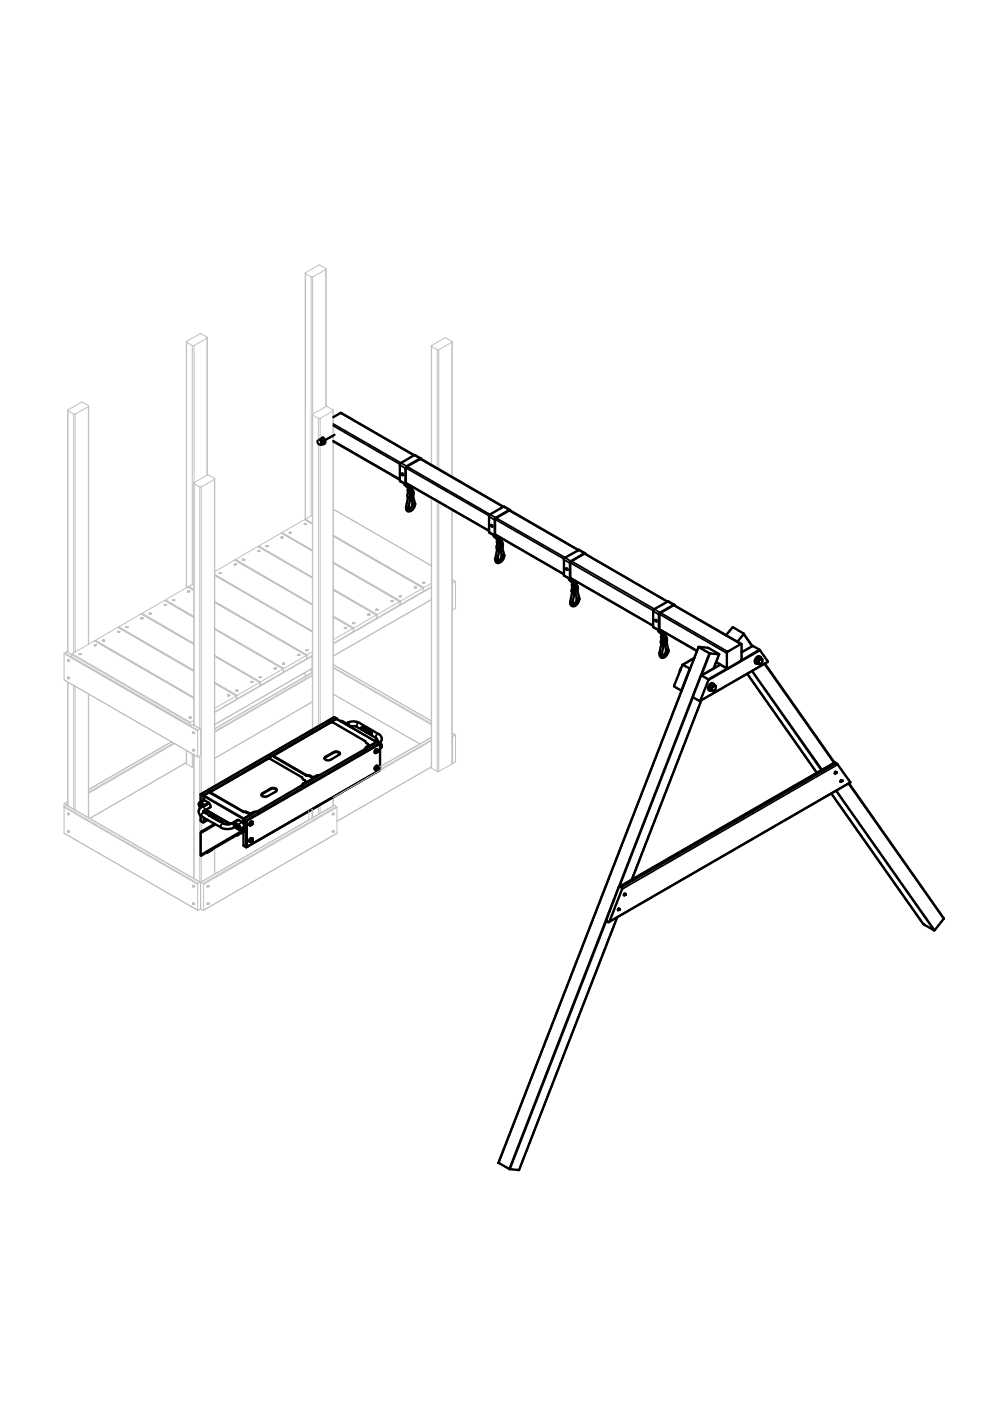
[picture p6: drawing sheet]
<svg xmlns="http://www.w3.org/2000/svg" width="210mm" height="297mm" viewBox="0 0 210 297" stroke-linecap="round" stroke-linejoin="round" font-family="sans-serif">
<!-- layer: Visible (ISO) -->
<g fill="none" stroke="#c0c0c0" stroke-width=".21">
<path d="M64.7 57.8l2.9-1.6h.2l1.4 .8-3 1.8-1.5-.8zM64.7 57.9v52.3l.1-.2 1.4-.8M69.2 57v29.2M39.5 72.4v52.2M39.6 72.4l2.8-1.7h.3l1.2 .8v.2l-2.9 1.6-1.4-.7zM43.9 71.6v29.1M91.4 73.3l2.9-1.7h.3l1.3 .8-3 1.8-1.5-.7zM91.4 73.3v25.3M95.9 72.4v28.7M14.4 86.9l2.8-1.6h.3l1.3 .7-.1 .2-2.8 1.6h-.3l-1.2-.7zM14.4 87v51.3M18.8 86.1v50.5"/>
<path d="M66.2 87.9l3-1.7 1.5 .7-.1 .2-2.9 1.7zM66.2 87.9v66.8M70.7 87v4.7M70.7 92.3v59.8M41.1 102.3l2.8-1.6h.3l1.3 .8v.1l-2.8 1.6h-.3l-1.3-.7zM41.1 102.4v51.3M45.5 101.5v65.2M49.7 119.7v-.1h.3v.1M49.7 119.7h.1M49.7 119.6h.1M49.8 119.6v.1M49.8 119.7h.1"/>
<path d="M49.8 118.8l4.9-2.9 11.5 6.6M49.9 119.6l-.1 .1M49.9 119.7h.1M49.9 119.6h.1M49.9 119.6v.1M50 119.7h.1M51.4 118.7h.1M51.4 118.7l.1-.2h.2l.1 .2M51.5 118.7h.1M51.6 118.7h.1M51.6 118.7h-.1M51.6 118.6v.1"/>
<path d="M51.6 118.6h.1M51.7 118.7h.1M51.7 118.6h.1M51.7 118.6l-.1 .1M51.8 118.7h.1M54.7 116.9l-.1-.2h.3v.2M54.7 116.8h.1M54.7 116.8v.1M54.8 116.8h.1M54.8 115.9l.1-.2 4.8-2.7 6.5 3.8M54.9 116.9h.1M54.9 116.8h.1"/>
<path d="M56.4 115.9h.1M56.4 115.9l.1-.2h.2l-.1 .2M56.5 115.9h.1M56.5 115.8h.1M56.5 115.7v.1M56.5 115.8v.1M56.6 115.8h-.1M56.6 115.8v.1M56.6 115.8h.1M56.6 115.9h.1M56.6 115.7h.1M56.6 115.7v.1"/>
<path d="M59.6 114v-.2h.3v.2M59.6 114h.1M59.6 113.9h.1M59.7 113.9h.1M59.7 114h-.1M59.7 114h.1M59.7 113.9v.1M59.8 114h.1M59.8 113.9v.1M59.8 113.9h.1M59.9 114h.1M61.3 113h.1"/>
<path d="M61.3 113l.1-.2h.2v.2M61.4 113h.1M61.4 112.9v.1M61.5 113h-.1M61.5 112.9h.1M61.5 113h.1M61.6 113h.1M61.6 112.9h.1M61.6 112.9l-.1 .1M64.5 111.2h.1M64.5 111.2v-.2h.3v.2M64.6 111.1h.1"/>
<path d="M64.6 111v.1M64.6 111.1h.2M64.7 111.1h.1M64.7 111v.1M64.7 111h.1M64.8 111.1h-.1M64.8 111.2h.1M64.8 111.1h.1M64.8 111h.1M66.2 111.1l-1.6-.9-4.8 2.7v.2M70.7 107.9l20.7 12M70.7 113.7l19.1 10.9"/>
<path d="M70.7 119.4l14.1 8.1M91.4 105.5v57.4l1.4 .7 3.1-1.7v-53.8M14.4 139.9l.1 .1M14.4 139.9h.1M14.4 140h.1M14.5 139.9a.16 .16 0 0 0-.2 .1 .16 .16 0 0 0 .2 .2l.1-.1M15.2 138.8l4.9-2.9 21 12.1M15.2 138.8v.6l25.1 14.4M15.2 138.8l-1-.6-.6 .3 .1 5.7 28.2 16.3M16.8 138.7h.1M16.8 138.7v-.2l.3 .1v.1M16.8 138.6l.1 .1"/>
<path d="M16.9 138.7h.1M16.9 138.6h.1M17 138.7h.1M17 138.6h.1M17 138.6v.1M17.1 138.7h.1M20 136.9h.1M20 136.9v-.2h.3v.2M20.1 136.9h.1M20.1 136.8h.1M20.1 136.8v.1M20.1 135.9l5-2.9 16 9.3"/>
<path d="M20.2 136.8h-.1M20.2 136.9h.1M20.2 136.8h.1M20.3 136.8h.1M21.7 135.9h.1M21.7 135.9l.1-.2h.3l-.1 .2M21.8 135.9h.1M21.8 135.7v.1M21.8 135.8h.1M21.8 135.8h.2M21.8 135.8v.1M21.9 135.8h.1"/>
<path d="M21.9 135.8l.1 .1M22 135.8h-.1M22 135.9h.1M22 135.8h.1M22 135.7h.1M22 135.7l-.1 .1M25 134h.1M25 134v-.2h.2v.2M25 133.9h.1M25.1 134h-.1M25.1 133.9h.1M25.1 133.1l4.9-2.9 11.1 6.4"/>
<path d="M25.1 134h.1M25.2 134h.1M25.2 133.9h-.1M25.2 133.9h.1M26.7 133h.1M26.7 133a.16 .16 0 0 1 .1-.2 .16 .16 0 0 1 .2 .2M26.7 132.9l.1 .1M26.8 133h.1M26.8 132.9h.1M26.8 133h-.1M26.9 133h.1M26.9 132.9h.1"/>
<path d="M26.9 132.9v.1M27 133h.1M29.9 131.2h.1M29.9 131.2v-.2h.3v.2M29.9 131l.1 .1M30 131.2h.1M30 131.1h.1M30 131.1v.1M30 130.2l4.9-2.9 6.2 3.6M30 131.1h.2M30.1 131.1h-.1M30.1 131.1h.1"/>
<path d="M30.1 131.2h.1M30.1 131h.1M30.2 131.2h.1M30.2 131.1h.1M30.2 131h.1M31.6 130.2h.1M31.6 130.2a.16 .16 0 0 1 .2-.2 .16 .16 0 0 1 .1 .2M31.7 130.2h.1M31.7 130.1h.1M31.7 130v.1M31.7 130l.1 .1M31.7 130.1v.1"/>
<path d="M31.8 130.1h.1M31.8 130.1l.1 .1M31.8 130v.1M31.9 130.2h.1M31.9 130.1h.1M31.9 130h.1M31.9 130l-.1 .1M34.9 128.3h.1M34.9 128.3v-.2h.2v.2M34.9 128.2v.1M35 128.3h-.1M35 128.3h.1"/>
<path d="M35 128.2h.1M35.1 128.3h.1M35.1 128.2h.1M35.1 128.2v.1M36.6 127.3h.1M36.6 127.3a.16 .16 0 0 1 .1-.2 .16 .16 0 0 1 .2 .2M36.6 127.2h.1M36.7 127.2h.1M36.7 127.2v.1M36.7 127.2l-.1 .1M36.8 127.2h-.1M36.8 127.2v.1"/>
<path d="M36.8 127.2h.1M36.8 127.3h.1M36.9 127.3h.1M39.8 125.5v-.2h.3v.2M39.8 125.4h.1M39.8 125.3l.1 .1M39.8 125.4l.1 .1M39.9 125.5h.1M39.9 125.4h.1M39.9 125.3v.1M39.9 125.4v.1M40 125.3l-.1 .1"/>
<path d="M40 125.4h.1M40 125.5h.1M40 125.3h.1M40 125.3v.1M40.1 125.5h.1M41.1 123.7l-1.2 .8M41.1 125.1l-1.3-.7-4.8 3M45.5 121.2l4.3-2.5 16.4 9.6M45.5 122l20.7 12M45.5 127.7l19.5 11.3M45.5 133.4l14.6 8.4M45.5 139.1l9.6 5.6"/>
<path d="M46.5 121.6h.1M46.5 121.6v-.2h.2l.1 .2M46.6 121.5h.1M46.5 121.5h.1M46.6 121.5l-.1 .1M46.7 121.5h-.1M46.7 121.5v.1M46.7 121.5h.1M46.7 121.6h.1M46.8 121.6h.1M63.1 138.9h.1M63.1 138.9l.1-.2h.2v.2"/>
<path d="M63.2 138.9h.1M63.2 138.8v.1M63.2 138.8h.1M63.3 138.9h.1M63.3 138.8h.1M63.4 138.9h.1M63.4 138.8h.1M63.4 138.8l-.1 .1M64.9 138v-.3l.3 .1v.2M64.9 137.9h.1M64.9 137.8h.1M65 137.9h.1"/>
<path d="M65 137.8h.1M65 137.8v.1M65 139.1v-.2l-4.9 2.8v.2M65 139.5v.2l-4.8 2.7h-.1M65 137.8l.1 .1M65 139.1v.4M65 139.6h.1M65.1 137.8h-.1M65.1 137.9h.1M65.1 137.8h.1M65.1 137.8v.1M66.1 139.1v2.7l.1-.1-20.7 12"/>
<path d="M66.2 138.2l-1.1 .7-.1 .2M66.2 138.9l-1 .7-.2-.1M70.7 125.1l9.2 5.3M70.7 130.8l4.2 2.4M73 133.2h.1M73 133.2l.1-.2 .3 .1-.1 .1M73.1 133.2h.1M73.1 133.1h.1M73.1 133.1l.1 .1M73.2 133.1h.1M73.2 133.1l-.1 .1M73.2 133.2h.1"/>
<path d="M73.2 133.1v.1M73.3 133.2h.1M73.3 133.1h.1M73.3 133.1h-.1M74.8 132.3a.18 .18 0 0 1 .1-.3 .18 .18 0 0 1 .2 .2v.1M74.8 132.2h.1M74.8 132.1h.1M74.9 132.1v.1M74.9 132.1h.1M74.9 132.2h.1M74.9 133.3v-.1l-4.2 2.4M74.9 133.8v.2l-4.2 2.4"/>
<path d="M74.9 132.1l.1 .1M74.9 133.3v.5M74.9 133.8h.1M75 132.1h-.1M75 132.2h.1M75 132.1h.1M75 132.1v.1M78 130.4h.1M78 130.4v-.2h.2v.2M78 130.3h.1M78 130.2v.1M78.1 130.3h.1"/>
<path d="M78.1 130.2v.1M78.1 130.3l-.1 .1M78.2 130.3h-.1M78.2 130.4h.1M78.2 130.3h.1M78.2 130.3v.1M78.2 130.2v.1M78.2 130.2h.1M79.8 129.4a.18 .18 0 0 1 .1-.3 .18 .18 0 0 1 .2 .2l-.1 .1M79.8 129.3h.1M79.8 129.2v.1M79.8 129.2h.1"/>
<path d="M79.9 129.3h-.1M79.9 130.5l-.1-.1-4.8 2.7-.1 .2M79.9 130.9l-.1 .2-4.7 2.7h-.2M79.9 129.3h.1M79.9 130.5v.4M79.9 131h.1M79.9 129.2h.1M79.9 129.2v.1M82.9 127.5h.1M82.9 127.5v-.2h.3v.2M83 127.5h.1M83 127.4h.1"/>
<path d="M83 127.4l.1 .1M83.1 127.4h.1M83.1 127.4l-.1 .1M83.1 127.5h.1M83.1 127.4l.1 .1M83.1 127.4v.1M83.2 127.5h.1M83.2 127.4h.1M83.2 127.4h-.1M84.7 126.5a.18 .18 0 0 1 .1-.2 .18 .18 0 0 1 .2 .2M84.7 126.5h.1M84.7 126.4h.1"/>
<path d="M84.8 126.4h.1M84.8 126.4v.1M84.8 127.6v-.1l-4.9 2.8v.2M84.8 128.1v.2l-4.8 2.7-.1-.1M84.8 126.4l.1 .1M84.8 126.5h.1M84.8 127.6v.5M84.8 128.1h.1M84.9 126.4h-.1M84.9 126.4h.1M84.9 126.5h.1M87.9 124.6h.1"/>
<path d="M87.9 124.6v-.2h.2v.2M87.9 124.5v.1M88 124.5h.1M88 124.6h.1M88 124.6h-.1M88.1 124.6h-.1M88.1 124.6h.1M88.1 124.5h.1M88.1 124.5v.1M89.6 123.7a.18 .18 0 0 1 .2-.3 .18 .18 0 0 1 .1 .3M89.7 123.6h.1M89.7 123.5v.1"/>
<path d="M89.8 123.6h-.1M89.8 125.3h.1M89.8 124.8l-.1-.2-4.8 2.8-.1 .2M89.8 125.2l-.1 .2-4.7 2.7h-.2M89.8 123.6h.1M89.8 124.8v.4M89.8 123.5h.1M89.9 123.6h.1M89.9 123.5h.1M89.9 123.5l-.1 .1M91.4 123.7l-1.5 .9-.1 .2M91.4 124.4l-1.5 .9-.1-.1"/>
<path d="M91.4 127.2l-20.7 11.9M95.9 122.9l.7 .4M95.9 129.2l.1 .1M96.1 123.6l.5-.3v5.7l-.6 .3-.1-5.6zM14.4 143.7h.1M14.4 144.6v26.2M14.4 140.1h.1M14.4 143.6l.1 .1M14.4 143.6h.1M14.4 140v.1M14.4 143.8h.1M14.5 140.1h.1"/>
<path d="M14.5 140v.1M14.5 140h.1M14.5 143.6a.18 .18 0 0 0-.2 .2 .18 .18 0 0 0 .3 .1v-.1M14.5 143.7h.1M14.5 143.7v.1M14.5 143.8h.1M14.5 143.9h.1M14.5 143.8v.1M14.6 140.1h.1M14.6 143.8h.1M18.8 147.2v26.2M36.3 157.3l-17.5 10.1"/>
<path d="M39.5 159.1v2.8l1.5 .8M40.1 152.3v-.3a.18 .18 0 0 1 .3 0 .18 .18 0 0 1 0 .3M40.2 152.2h.1M40.2 152.1h.1M40.2 152.1v.1M40.2 152.1l.1 .1M40.3 152.2h.1M40.3 152.1v.1M40.3 152.1l-.1 .1M40.3 152.1h.1M40.3 152.1l.1 .1M40.4 152.2h.1"/>
<path d="M40.4 152.1h.1M40.4 152.1h-.1M40.9 155.3h.1M40.9 159l.1 .1M40.9 155.4h.1M40.9 159h.1M41 153.7l1.5 .8M41 155.5h.1M41 155.3h.1M41 155.2v.1M41 155.2h.1M41 159.2h.1"/>
<path d="M41 159h.1M41 159v.1M41 155.3l.1 .1M41 155.4h.1M41 155.4v.1M41 159.1v.1M41 159.9v2.8M41 159.1h.1M41 155.3v.1M41 155.2a.18 .18 0 0 0-.1 .2 .18 .18 0 0 0 .2 .1v-.1M41 158.9l-.2 .2a.16 .16 0 0 0 .2 .1 .16 .16 0 0 0 .1-.1M41.1 152.8l-.8 .4v.6l.8-.3"/>
<path d="M41.1 155.4h.1M41.1 159.1h.1M42 154.8l.5-.2v5.5l-.6 .4zM45.5 144.8l4.7 2.8M48.3 147.6a.18 .18 0 0 1 .1-.3 .18 .18 0 0 1 .2 .3M48.3 147.5h.1M48.3 147.4h.1M48.4 147.4v.1M48.4 147.4h.1M48.4 147.4l-.1 .1M48.5 147.4v.1M48.5 147.4h.1"/>
<path d="M48.5 147.5h.1M50 146.5v-.2l.4 .1-.1 .1M50.1 146.5h.1M50.1 146.4h.1M50.1 146.4v.1M50.2 147.6l-.1-.1-4.6 2.7M50.2 148.1l-.1 .2-4.6 2.6M50.2 146.4l.1 .1M50.2 146.5h.1M50.2 146.4v.1M50.2 147.6v.5M50.2 148.1h.1"/>
<path d="M50.2 146.4l-.1 .1M50.2 146.4h.1M50.3 146.5h.1M50.3 146.4h.1M50.3 146.4h-.1M53.2 144.7a.18 .18 0 0 1 .2-.3 .18 .18 0 0 1 .1 .3M53.3 144.6h.1M53.3 144.5v.1M53.3 144.5h.1M53.4 144.6h.1M53.4 144.5h.1M53.5 144.6h.1"/>
<path d="M53.5 144.5h.1M53.5 144.5l-.1 .1M55 143.6v-.2h.2v.2M55 143.6h.1M55 143.5l.1 .1M55 143.6v.1M55.1 143.6h.1M55.1 144.8v-.2l-4.9 3M55.1 145.2v.2l-4.8 2.7h-.1M55.1 144.8v.4M55.1 145.3h.1M55.1 143.5h.1"/>
<path d="M55.2 143.6h-.1M55.2 143.6h.1M55.2 143.5h.1M55.2 143.6v.1M55.2 143.5v.1M58.2 141.8h.1M58.2 141.8h-.1a.19 .19 0 0 1 .2-.2 .19 .19 0 0 1 .2 .2M58.3 141.7h.1M58.2 141.7h.1M58.3 141.7l-.1 .1M58.4 141.7v.1M58.4 141.7h.1"/>
<path d="M58.4 141.8h.1M58.5 141.8h.1M59.9 140.8v-.2h.4l-.1 .2M59.9 140.8h.1M59.9 140.6l.1 .1M60 140.8h.1M60 140.7h.1M60 140.7v.1M60.1 140.7h-.1M60.1 140.7h.1M60.1 140.6v.1M60.1 141.9l-.1-.1-4.9 3"/>
<path d="M60.1 142.4l-.1 .1-4.8 2.8-.1-.1M60.1 140.7v.1M60.1 140.8h.1M60.1 141.9v.5M60.1 142.4h.1M60.1 140.7l-.1 .1M60.1 140.6h.1M60.1 140.6v.2M64.7 142.6v.8M66.2 148.8l-20.7 12M66.2 142.5l-20.7 12M70.7 140.9l20.7 11.9"/>
<path d="M70.7 147.2l18.3 10.5M91.4 156.3l-10.8 6.2M95.9 155.4l.7 .4M96 156.1l.6-.3v5.7l-.5 .3-.2-.1zM14.2 170.7l-.5 .3-.1 .2M14.2 170.7l-.6-.3v6.3l28.3 16.3M14.2 170.7l28.3 16.4M14.4 172.5v.1M14.4 176.2v.1M14.4 170l-.7 .4M14.4 172.6h.1M14.4 176.3h.1"/>
<path d="M14.4 172.5h.1M14.4 176.2h.1M14.4 176.3v.1M14.5 172.4a.19 .19 0 0 0-.2 .2 .19 .19 0 0 0 .3 .1v-.1M14.5 172.6h.1M14.5 172.7h.1M14.5 172.5h.1M14.5 176.1l-.2 .1a.17 .17 0 0 0 .1 .2 .17 .17 0 0 0 .2-.1M14.5 176.3h.1M14.5 176.4h.1M14.5 172.6v.1M14.5 176.2v.1"/>
<path d="M14.5 176.3v.1M14.5 176.2l-.1 .1M14.6 172.6h.1M39.5 161.7l-20.5 11.8M41 162.7l.1 .1M41.1 160v26.2M45.5 173v.6M45.5 179.8v5.5M65.5 171.9v1.9M66.1 171.6l.1 1.9M66.2 171.6v1.8M70.4 172.6h.1"/>
<path d="M70.5 176.3h.1M70.5 172.6h.1M70.5 176.1l.2 .1a.17 .17 0 0 1 0 .2 .17 .17 0 0 1-.3-.1M70.5 172.4h.2v.2a.16 .16 0 0 1-.1 .2 .16 .16 0 0 1-.2-.2M70.6 176.3h.1M70.6 172.6h.1M70.6 176.3v.1M70.6 176.2h.1M70.6 176.4h.1M70.6 176.2v.1M70.6 172.5h.1M70.6 172.7h.1"/>
<path d="M70.6 172.5v.1M70.6 172.6v.1M70.7 176.2l-.1 .1M70.7 172.5l-.1 .1M70.7 169v1.8M91.4 162.6l-20 11.6M95.9 161.7l.1 .1M40.9 187.8l.1 .1M40.9 191.6h.1M40.9 187.9h.1M41 188h.1M41 187.8h.1"/>
<path d="M41 187.8v.1M41 191.7h.1M41 191.5h.1M41 191.6h.1M41 187.9v.1M41 191.5v.1M41 191.6v.1M41 187.9h.1M41 187.8h-.2a.17 .17 0 0 0 .1 .3 .17 .17 0 0 0 .2-.2M41 191.4a.16 .16 0 0 0-.2 .2 .16 .16 0 0 0 .2 .2l.1-.1M41.1 187.9h.1M41.1 191.7h.1"/>
<path d="M41.1 191.6h.1M41.1 191.6l-.1 .1M41.1 191.6v.1M42.5 192.6h.1M42.5 187.1h-.1l-.5 .3v5.6l.6-.4M42.5 187.1l28.3-16.4 .6 .3v5.7l-28.3 16.3M42.5 187.1l.7 .3v5.6l-.6-.2-.1-.2M42.5 187.1v5.5M43.9 191.7h.1M43.9 187.9h.1M44 191.6l-.1 .1M44 191.6h.1"/>
<path d="M44 191.7h.1M44 187.9h.1M44 191.6v.1M44.1 191.6v.1M44.1 187.9h.1M44.1 188h.1M44.1 191.4h.1M44.1 191.4a.16 .16 0 0 1 .1 .2 .16 .16 0 0 1-.2 .2l-.1-.1M44.1 191.5h.1M44.1 191.7h.1M44.1 191.6h.1M44.1 187.8h.1a.17 .17 0 0 1-.1 .3 .17 .17 0 0 1-.2-.2"/>
<path d="M44.1 187.8h.1M44.1 187.8v.1M44.1 187.9v.1M44.1 191.5v.1"/>
</g>
<!-- layer: Visible Narrow (ISO) -->
<g fill="none" stroke="#c0c0c0" stroke-width=".21">
<path d="M64.8 58v52.1M66 58.7v50.7M66.3 58.7v29.1M69.1 57.1v29.1M39.6 72.6v52M40.8 73.3v50.6M41.1 73.3v29M43.9 71.7v29.1M91.5 73.5v25.1M92.7 74.2v25.1M93 74.2v25.3M95.8 72.6v28.5"/>
<path d="M14.4 87.1v51.2M15.6 87.8v50.7M15.9 87.8v50.4M18.7 86.2v50.4M66.3 88v66.7M67.5 88.7v4.6M67.5 94.1v59.9M67.9 88.7v4.4M67.9 94.2v59.6M70.6 87.1v4.8M70.6 92.3v59.9M41.1 102.5v51.3"/>
<path d="M42.4 103.2v51.2M42.7 103.2v65.1M45.5 101.6v65.1M49.7 119.6h.3v.1h-.3zM49.7 119.7h.3M49.7 119.7h.1M49.7 119.6l.1 .1M49.7 119.6h.1M49.7 118.7l16.5 9.6M49.8 119.7h.1M49.8 119.6h.1M49.9 119.6h.1"/>
<path d="M49.9 119.6v.1M49.9 119.7h.1M49.9 119.6l-.1 .1M50 118.6l16.2 9.5M51.4 118.7h.4M51.5 118.7h.1M51.5 118.6v.1M51.5 118.6h.1M51.5 118.6l.1 .1M51.6 118.6h.1M51.6 118.7h.1M51.6 118.7h-.1"/>
<path d="M51.7 118.6h.1M51.7 118.6l-.1 .1M51.7 118.7h.1M54.6 116.9h.3M54.7 116.9h.1M54.7 116.8h.1M54.7 115.9l11.5 6.6M54.7 116.8v.1M54.8 116.8h.1M54.8 116.8l.1 .1M54.8 116.8l-.1 .1M54.9 116.8h.1"/>
<path d="M54.9 116.9h.1M54.9 116.8h-.1M54.9 115.7l11.3 6.7M54.9 116.8v.1M56.4 115.9h.3M56.5 115.9h.1M56.5 115.8v.1M56.5 115.8h.1M56.5 115.7v.1M56.5 115.7h.1M56.5 115.8l.1 .1M56.6 115.7h.1"/>
<path d="M56.6 115.8h.1M56.6 115.9h.1M56.6 115.8v.1M56.6 115.7v.1M59.6 114h.3M59.6 114h.1M59.6 113.9l.1 .1M59.6 113.9h.1M59.6 113l6.6 3.8M59.7 114h.1M59.7 113.9h.1M59.7 113.9l.1 .1"/>
<path d="M59.8 113.9h.1M59.8 114h.1M59.8 114h-.1M59.8 113.9v.1M59.8 112.9l6.4 3.7M61.3 113h.4M61.4 113h.1M61.4 112.9v.1M61.4 112.9h.1M61.4 112.9l.1 .1M61.5 112.9h.1M61.5 113h.1"/>
<path d="M61.5 113h-.1M61.5 112.9v.1M61.6 112.9h.1M61.6 112.9l-.1 .1M61.6 113h.1M64.5 111.2h.3M64.6 111.2h.1M64.6 111.1h.1M64.6 111v.1M64.6 111h.1M64.6 110.2l1.6 .9M64.6 111.1v.1"/>
<path d="M64.7 111h.1M64.7 111.1l.1 .1M64.7 111.1h.1M64.7 111.1l-.1 .1M64.8 111.1h.1M64.8 111h.1M64.8 111v.1M64.8 111.2h.1M64.8 111l-.1 .1M64.8 111.1v.1M64.8 110l1.4 .9M70.7 108l20.7 11.9"/>
<path d="M70.7 113.5l19.2 11.1M70.7 113.7l19 11M70.7 119.2l14.3 8.2M70.7 119.4l14 8.2M91.5 105.6v57.3M92.7 106.3v57.3M93 106.5v57.1M95.8 108.1v53.9M13.6 138.6l28.3 16.4M13.7 138.5l26.6 15.3M14.1 138.2l26.2 15.1M14.3 139.9a.16 .16 0 0 1 .2 0 .16 .16 0 0 1 0 .3z"/>
<path d="M14.4 139.9v.1M14.4 139.9h.1M14.4 139.9l.2 .2M14.4 139.9l.1 .1M14.5 139.9v.1M14.5 139.9h.1M15.3 138.6l25.1 14.5M16.8 138.7h.3M16.8 138.7h.1M16.8 138.6l.1 .1M16.8 138.6h.1M16.9 138.7h.1"/>
<path d="M16.9 138.6h.1M16.9 138.7h-.1M16.9 138.6l.1 .1M17 138.6h.1M17 138.7h.1M17 138.7h-.1M17 138.6v.1M20 136.9h.3M20 135.9l21.1 12.2M20.1 136.9h.1M20.1 136.8h.1M20.1 136.8v.1"/>
<path d="M20.1 136.8l.1 .1M20.1 136.8h.2M20.2 136.8h.1M20.2 136.9h.1M20.3 136.8h.1M20.3 136.8h-.1M20.3 135.7l20.8 12.1M20.3 136.8l-.1 .1M21.7 135.9h.3M21.8 135.9h.1M21.8 135.8v.1M21.8 135.8h.1"/>
<path d="M21.8 135.7v.1M21.8 135.7h.1M21.9 135.7h.1M21.9 135.8l.1 .1M21.9 135.8h.1M21.9 135.8l-.1 .1M22 135.7h.1M22 135.7v.1M22 135.8h.1M22 135.8v.1M22 135.9h.1M22 135.7l-.1 .1"/>
<path d="M25 134h.3M25 133l16.1 9.4M25 134h.1M25 133.9v.1M25 133.9h.1M25 133.9l.1 .1M25.1 133.9h.1M25.1 134h.1M25.1 134h-.1M25.1 133.9v.1M25.2 133.9h.1M25.2 133.9l-.1 .1"/>
<path d="M25.2 134h.1M25.2 132.9l15.9 9.2M25.2 134h-.1M26.7 133h.3M26.7 132.8l.4 .2h-.4zM26.7 133h.1M26.7 132.9v.1M26.7 132.9h.1M26.7 132.9l.1 .1M26.8 132.9h.1M26.8 133h.1M26.8 133h-.1"/>
<path d="M26.9 132.9h.1M26.9 133h.1M26.9 132.9v.1M29.9 131.1h.1M29.9 131l.1 .1M29.9 131h.1M29.9 131.2h.3M29.9 130.2l11.2 6.4M29.9 131.1l.1 .1M30 131.2h.1M30 131.1h.1M30 131h.1"/>
<path d="M30 131v.1M30 131.1l.1 .1M30 131.1v.1M30.1 131h.1M30.1 131.1h.1M30.1 131.2h.1M30.1 131l-.1 .1M30.1 131v.1M30.2 131h.1M30.2 131l-.1 .1M30.2 131.1h.1M30.2 130l10.9 6.4"/>
<path d="M30.2 131.1l-.1 .1M31.6 130l.4 .1-.4 .1zM31.6 130.2h.3M31.7 130.2h.1M31.7 130.1v.1M31.7 130.1h.1M31.7 130v.1M31.7 130h.1M31.8 130h.1M31.8 130.1l.1 .1M31.8 130.1h.1M31.9 130h.1"/>
<path d="M31.9 130v.1M31.9 130.1h.1M31.9 130.1v.1M31.9 130.2h.1M31.9 130l-.1 .1M34.8 128.2l.3-.1 .1 .2h-.3zM34.9 128.3h.1M34.9 128.2v.1M34.9 128.2h.1M34.9 128.3h.2M34.9 127.3l6.2 3.6M35 128.2h.1"/>
<path d="M35 128.3h.1M35 128.3h-.1M35 128.2v.1M35.1 128.2h.1M35.1 128.3h.1M35.1 128.2l-.1 .1M35.1 128.2v.1M35.1 127.2l6 3.5M36.6 127.2l.2-.1 .1 .2h-.3zM36.6 127.3h.3M36.6 127.3h.1M36.6 127.2v.1"/>
<path d="M36.6 127.2h.1M36.7 127.2h.1M36.7 127.2l-.1 .1M36.8 127.2h.1M36.8 127.2v.1M36.8 127.3h.1M39.8 125.3h.3v.1l-.3 .1zM39.8 125.5h.3M39.8 125.4h.1M39.8 125.3l.1 .1M39.8 125.3h.1M39.8 124.4l1.3 .8"/>
<path d="M39.8 125.4l.1 .1M39.9 125.5h.1M39.9 125.4h.1M39.9 125.3h.1M39.9 125.4l.1 .1M39.9 125.4v.1M40 125.3h.1M40 125.3v.1M40 125.4h.1M40 125.5h.1M40 125.3l-.1 .1M40 125.4v.1"/>
<path d="M40.1 124.3l1 .7M45.5 121.8l20.7 12M45.5 122l20.7 12M45.5 127.5l19.7 11.4M45.5 127.7l19.5 11.3M45.5 133.2l14.7 8.5M45.5 133.5l14.5 8.3M45.5 138.9l9.7 5.7M45.5 139.2l9.6 5.5M46.4 121.5l.3-.1 .1 .2zM46.5 121.6h.3M46.5 121.6h.1"/>
<path d="M46.5 121.5v.1M46.5 121.5h.1M46.6 121.5h.1M46.6 121.5l.1 .1M46.6 121.5l-.1 .1M46.7 121.5h.1M46.7 121.5v.1M46.7 121.6h.1M63.1 138.9h.3M63.2 138.9h.1M63.2 138.8v.1M63.2 138.8h.1"/>
<path d="M63.2 138.9h.2M63.3 138.8h.1M63.3 138.9h.1M63.4 138.8h.1M63.4 138.8v.1M63.4 138.9h.1M63.4 138.8l-.1 .1M64.8 137.9h.4M64.9 137.9h.1M64.9 137.8h.1M65 137.9h.1M65 137.8l-.1 .1"/>
<path d="M65 137.8h.1M65.1 137.8h.1M65.1 137.8v.1M65.1 137.9h.1M65.1 137.8h-.1M66.2 139.2l-20.7 11.9M70.7 124.9l9.3 5.4M70.7 125.1l9.1 5.3M70.7 130.6l4.4 2.5M70.7 130.9l4.1 2.4M73 133.1h.3a.16 .16 0 0 1-.1 .2 .16 .16 0 0 1-.2-.2zM73 133.2h.3"/>
<path d="M73.1 133.2h.1M73.1 133.1v.1M73.1 133.1h.1M73.2 133.1h.1M73.2 133.1v.1M73.2 133.1l-.1 .1M73.2 133.2h.1M73.2 133.1l.1 .1M73.3 133.1h.1M73.3 133.1h-.1M73.3 133.1v.1M73.3 133.2h.1"/>
<path d="M74.7 132.2h.4M74.8 132.2h.1M74.8 132.1h.1M74.9 132.1l-.1 .1M74.9 132.1h.1M74.9 132.2h.1M75 132.1h.1M75 132.1v.1M75 132.2h.1M75 132.1h-.1M78 130.4h.3M78 130.2h.3a.16 .16 0 0 1-.2 .2 .16 .16 0 0 1-.1-.2z"/>
<path d="M78 130.4h.1M78 130.3v.1M78 130.3h.1M78 130.2v.1M78 130.2h.1M78 130.2l.1 .1M78.1 130.2h.1M78.1 130.3l.1 .1M78.1 130.3h.1M78.1 130.3l-.1 .1M78.2 130.2h.1M78.2 130.3h.1"/>
<path d="M78.2 130.4h.1M78.2 130.3v.1M78.2 130.2v.1M79.7 129.3h.3M79.8 129.3h.1M79.8 129.2v.1M79.8 129.2h.1M79.9 129.2h.1M79.9 129.3h.1M79.9 129.2v.1M82.9 127.5h.3M83 127.3l.2 .1a.16 .16 0 0 1-.1 .2 .16 .16 0 0 1-.2-.2z"/>
<path d="M83 127.5h.1M83 127.4v.1M83 127.4h.1M83.1 127.4h.1M83.1 127.4l.1 .1M83.1 127.4l-.1 .1M83.2 127.4h.1M83.2 127.4h-.1M83.2 127.4v.1M83.2 127.5h.1M84.6 126.5h.4M84.7 126.5h.1"/>
<path d="M84.7 126.4h.1M84.8 126.4l-.1 .1M84.8 126.4h.1M84.8 126.5h.1M84.9 126.4h.1M84.9 126.4v.1M84.9 126.5h.1M84.9 126.4h-.1M87.9 124.6h.3M87.9 124.6h.1M87.9 124.5v.1M87.9 124.5h.1"/>
<path d="M87.9 124.5l.1 .1M88 124.5h.1M88 124.6h.1M88 124.6h-.1M88.1 124.5h.1M88.1 124.6h.1M88.1 124.5v.1M89.6 123.6h.3M89.7 123.6h.1M89.7 123.5v.1M89.7 123.5h.1M89.8 123.5h.1"/>
<path d="M89.8 123.6h.1M89.8 123.5v.1M89.9 123.5h.1M89.9 123.5v.1M89.9 123.6h.1M89.9 123.5l-.1 .1M91.4 124.6l-20.7 11.9M91.4 127.1l-20.7 12M95.9 122.9l.6 .4M95.9 123.4l.2 .2M95.9 123.7h.1M95.9 129.1v.1"/>
<path d="M13.6 144.1l28.3 16.4M14.3 143.6l.2 .1v.2zM14.4 140v.1M14.4 140h.1M14.4 143.7h.1M14.4 140.1h.1M14.5 140.1h.1M14.4 140l.1 .1M14.4 143.9h.1M14.4 143.8v.1M14.4 143.7v.1M14.4 143.6v.1"/>
<path d="M14.4 143.6h.1M14.4 143.6l.1 .1M14.4 143.6l.2 .2M14.4 143.8h.1M14.4 144.6v26.3M14.5 140h.1M14.5 140v.1M14.5 143.7h.1M14.5 143.8h.1M14.5 143.8v.1M14.5 143.7v.1M14.5 143.6v.1"/>
<path d="M15.6 145.3v26.3M15.9 145.5v26.3M18.7 147.1v26.2M36.4 157.3l-17.6 10.1M36.8 157.5l-18 10.4M37 157.7l-18.2 10.5M39.6 159.2v2.8M40.1 152.2h.3M40.2 152.2h.1M40.2 152.1v.1M40.2 152.1h.1M40.3 152.1h.1"/>
<path d="M40.3 152.2h.1M40.3 152.1h-.1M40.3 152.1l.1 .1M40.4 152.1h.1M40.4 152.1h-.1M40.4 152.2h.1M40.4 153.8l1.6 1M40.8 159.9v2.8M40.8 158.9h.2l.1 .3zM40.8 153.6l1.6 .9M40.9 155.3l.1 .1M40.9 155.3h.1"/>
<path d="M40.9 159.1h.1M40.9 159h.1M40.9 159l.1 .1M40.9 159v.1M41 155.5h.1M41 155.4v.1M41 155.4h.1M41 155.3h.1M41 155.2v.1M41 155.2h.1M41 155.3v.1M41 155.2l.1 .2"/>
<path d="M41 159.2h.1M41 159.1v.1M41 159.1h.1M41 159h.1M41 158.9v.1M41 159v.1M41 158.9l.1 .3M41 153.7h.1M41.1 155.4h.1M41.1 159.1h.1M45.5 144.6l4.8 2.8M45.5 144.9l4.6 2.7"/>
<path d="M48.3 147.5h.3M48.3 147.5h.1M48.3 147.4v.1M48.3 147.4h.1M48.4 147.4h.1M48.4 147.4l-.1 .1M48.5 147.4h.1M48.5 147.4v.1M48.5 147.5h.1M50 146.4h.1M50 146.5h.4M50.1 146.5h.1"/>
<path d="M50.1 146.4v.1M50.1 146.4h.1M50.2 146.4h.1M50.2 146.5h.1M50.2 146.4l.1 .1M50.3 146.4h.1M50.3 146.4h-.1M50.3 146.5h.1M53.2 144.6h.3M53.3 144.6h.1M53.3 144.5v.1M53.3 144.5h.1"/>
<path d="M53.4 144.5h.1M53.4 144.6h.1M53.5 144.5h.1M53.5 144.5v.1M53.5 144.6h.1M53.5 144.5l-.1 .1M55 143.6h.1M55 143.5l.1 .1M55 143.5h.1M55 143.6h.2M55.1 143.6h.1M55.1 143.6h-.1"/>
<path d="M55.1 143.5h.1M55.1 143.5v.1M55.2 143.5h.1M55.2 143.6h.1M55.2 143.5v.1M58.2 141.8h.3M58.2 141.8h.1M58.2 141.7v.1M58.2 141.7h.1M58.3 141.7h.1M58.3 141.7l-.1 .1M58.4 141.7h.1"/>
<path d="M58.4 141.7v.1M58.4 141.8h.1M59.9 140.8h.3M59.9 140.8h.1M59.9 140.6l.1 .1M59.9 140.6h.1M59.9 140.6l.2 .1M60 140.8h.1M60 140.7l-.1 .1M60 140.7h.1M60 140.6h.1M60.1 140.6h.1"/>
<path d="M60.1 140.8h.1M60.1 140.7h.1M60.1 140.6v.1M60.1 140.7l.1 .1M60.2 140.6h.1M60.2 140.6l-.1 .1M60.2 140.8h.1M64.8 142.5v.9M66 141.8v.9M66.2 141.7l-20.7 11.9M66.2 148.8l-20.7 12M66.2 143.3l-20.7 11.9"/>
<path d="M66.2 143.1l-20.7 12M66.2 142.6l-20.7 11.9M70.7 141l20.7 11.9M70.7 141.5l20.7 11.9M70.7 141.7l20.7 12M70.7 147.2l18.3 10.5M91.4 156.4l-10.8 6.2M91.4 156.9l-10.8 6.2M91.4 157.1l-20.7 12M95.9 155.5l.6 .3M95.9 155.9l.2 .2M95.9 156.2v.1"/>
<path d="M13.6 171.2l28.3 16.3M13.6 176.6l28.3 16.4M13.7 171l28.3 16.3M14.1 170.7l28.3 16.4M14.3 172.5h.2v.3zM14.3 176.1l.2 .1v.3l-.1-.1zM14.4 172.5v.1M14.4 172.5h.1M14.4 176.3h.1M14.4 176.2h.1M14.4 176.2v.1M14.4 170l-.7 .4"/>
<path d="M14.4 170.5l-.3 .1M14.4 170.7l-.1 .1M14.4 172.7h.1M14.4 172.6v.1M14.4 172.6h.1M14.4 172.4l.2 .2M14.4 176.4h.1M14.4 176.3v.1M14.4 176.1l.2 .3M14.5 176.4h.1M14.5 172.5v.1M14.5 172.6h.1"/>
<path d="M14.5 172.6v.1M14.5 172.5h.1M14.5 176.2v.1M14.5 176.3h.1M14.5 176.3v.1M14.5 176.2l-.1 .1M14.5 176.2h.1M39.5 161.7l-20.5 11.8M41.1 160.1v26.2M42.4 160.3v9.9M42.4 171.1v.3M42.4 172.7v14.3"/>
<path d="M42.7 174.2v2.1M45.5 173v.5M45.5 174.6v.1M45.5 179.8v5.6M66.2 171.6v.1M66.3 171.5v1.8M67.5 170.8v1.8M67.9 170.6v1.9M70.5 176.3h.1M70.5 172.6h.1M70.5 176.3l.1 .1M70.5 172.6l.1 .1"/>
<path d="M70.6 176.2h.1M70.6 176.3h.1M70.6 176.3v.1M70.6 176.4h.1M70.6 176.2l-.1 .1M70.6 176.1l-.2 .3M70.6 176.2v.1M70.6 176.3h-.1M70.6 172.5h.1M70.6 172.6h.1M70.6 172.6v.1M70.6 172.7h.1"/>
<path d="M70.6 172.5l-.1 .1M70.6 172.4l-.2 .2M70.6 169v1.9M70.6 172.5v.1M70.7 176.2h.1M70.7 176.3h.1M70.7 176.3h-.1M70.7 172.5h.1M70.7 172.5v.1M70.7 172.5l-.1 .1M70.7 176.2v.1M70.9 170.7l-28.3 16.4"/>
<path d="M71.3 171l-28.2 16.3M71.4 176.6l-28.2 16.4M71.4 171.2l-28.2 16.3M91.4 162.6l-20 11.5M95.9 161.7h.1M40.8 187.8h.2l.1 .3-.2-.1zM40.8 191.5a.16 .16 0 0 1 .3 0 .16 .16 0 0 1-.1 .3zM40.9 187.9h.1M40.9 187.8h.1M40.9 187.8v.1M40.9 191.6h.1M41 188h.1"/>
<path d="M41 187.9v.1M41 187.9h.1M41 187.8h.1M41 187.8v.1M41 187.7l.1 .3M41 191.7h.1M41 191.6v.1M41 191.6h.1M41 191.5v.1M41 191.5h.1M41 191.4l.1 .3M41 191.6l.1 .1"/>
<path d="M41.1 187.9h.1M41.1 191.6h.1M41.1 191.7h.1M41.1 191.6v.1M42.7 181.4v5.6M43.9 191.6l.3-.2-.1 .4h-.2zM43.9 191.7h.1M43.9 191.6h.1M43.9 187.9h.1M43.9 191.6v.1M44 191.7h.1M44 191.6h.1"/>
<path d="M44 191.6l-.1 .1M44 187.9l.1 .1M44 187.9h.1M44.1 191.5h.1M44.1 191.5v.1M44.1 191.6h.1M44.1 191.6v.1M44.1 191.7h.1M44.1 191.5l-.1 .1M44.1 191.4l-.2 .3M44.1 187.8h.1M44.1 187.9h.1"/>
<path d="M44.1 187.9v.1M44.1 188h.1M44.1 187.8l-.1 .1M44.1 187.7l-.2 .3M44.1 187.8v.1"/>
<circle cx="51.5" cy="118.6" r=".17"/>
<circle cx="54.8" cy="116.8" r=".17"/>
<circle cx="56.5" cy="115.8" r=".17"/>
<circle cx="59.7" cy="113.9" r=".17"/>
<circle cx="61.4" cy="112.9" r=".17"/>
<circle cx="64.7" cy="111.1" r=".17"/>
<circle cx="16.9" cy="138.7" r=".16"/>
<circle cx="20.1" cy="136.8" r=".16"/>
<circle cx="21.9" cy="135.8" r=".16"/>
<circle cx="25.1" cy="134" r=".16"/>
<circle cx="30" cy="131.1" r=".16"/>
<circle cx="63.3" cy="138.9" r=".16"/>
<circle cx="65" cy="137.9" r=".17"/>
<circle cx="74.9" cy="132.2" r=".16"/>
<circle cx="79.9" cy="129.3" r=".16"/>
<circle cx="84.8" cy="126.4" r=".16"/>
<circle cx="88" cy="124.5" r=".17"/>
<circle cx="89.8" cy="123.6" r=".16"/>
<circle cx="40.2" cy="152.1" r=".17"/>
<circle cx="41" cy="155.3" r=".15"/>
<circle cx="48.4" cy="147.5" r=".16"/>
<circle cx="50.1" cy="146.4" r=".17"/>
<circle cx="53.4" cy="144.6" r=".16"/>
<circle cx="55.1" cy="143.6" r=".16"/>
<circle cx="58.3" cy="141.7" r=".16"/>
<circle cx="60" cy="140.7" r=".17"/>
<circle cx="70.6" cy="176.3" r=".16"/>
<circle cx="70.6" cy="172.5" r=".16"/>
<circle cx="44.1" cy="187.9" r=".15"/>
</g>
<!-- layer: Visible (ISO) -->
<g fill="none" stroke="#000" stroke-width=".51">
<path d="M67.3 93.4l.1 .6 .6 .3M67.8 93.2l.4 .6v.3l-.3 .1M67.8 93.2l.4 .4-.1 .6 .1-.6zM68.1 94.2h.1M68.2 92.9a.68 .68 0 0 1 .5 .7 .68 .68 0 0 1-.7 .6M68.4 92.7a.78 .78 0 0 1 .6 .7 .78 .78 0 0 1-.5 .8h-.1M70.7 88.4l1.6-.8 15.5 8.9M70.7 93.6l14.1 8.1M70.9 92.2l-2 1.1M87.8 96.5l1.4 .7M87.8 96.5l-3 1.8v3.7l1.2 .7M89.3 97.4v-.2h-.2l-3 1.8-.1 .2v3.4v.1l.4-.1"/>
<path d="M85.3 100.4l.2 .3M85.8 102.6v.2l.4 .4 .9 .3M86 102.4l17.7 10.2M86.1 102.7a.44 .44 0 0 0 .7 .3v-.1M86.3 102.6l-.3-.1 .1-3.5 3.1-1.7 17.5 10.1M86.7 103.4a.79 .79 0 0 0-.1 1M87.1 103v.5M87.1 103.7l.3-.1zM87.1 103.7l.2 .9h-.2M87.1 104.9v.3l.4 1.7M87.2 104.5v.1M87.2 103l-.1 .1"/>
<path d="M87.2 104.1a1.02 1.02 0 0 0-.7 1.5l-.4 1.8a.77 .77 0 0 0 .4 1 .77 .77 0 0 0 1-.3l.5-1.2M87.2 104.5a.7 .7 0 0 0-.2 1.1l-.4 1.9a.29 .29 0 0 0 .1 .5 .29 .29 0 0 0 .4-.3l.4-.8M87.4 103.6l.2 .5a.5 .5 0 0 1 0 .6 .5 .5 0 0 1-.7 .1M87.4 103.2l-.7 .5 .1 .5M87.6 104.3v.9l.3 1.4a.27 .27 0 0 1 0 .4 .27 .27 0 0 1-.4-.1M104.1 111.3l.3 .1v.3zM104.2 111.3l.2 .3M104.7 113.5v.2l.5 .5 .8 .2M105 113.3l14.6 8.5M105 113.7a.36 .36 0 0 0 .3 .4 .36 .36 0 0 0 .4-.3M105.2 113.5h-.2v-3.5l3.1-1.8 14.6 8.4M105.6 114.3a.79 .79 0 0 0-.1 1.1"/>
<path d="M106 113.9v.5M106 114.6l.3-.1zM106 114.7l.2 .4v.4h-.2M106 114v.4M106.2 115a.98 .98 0 0 0-.8 1.4l-.4 1.9a.73 .73 0 0 0 .3 1 .73 .73 0 0 0 1-.3l.5-.7 .1-.5-.2 .2-.3-.2a1.13 1.13 0 0 1-.9 1.1v-.4l.4-2a.78 .78 0 0 1 .2-1.1v.2M106.3 114.5l.2 .5a.51 .51 0 0 1 0 .6 .51 .51 0 0 1-.6 .1M106.4 114.2l-.7 .5v.4M106.6 115.2l-.1 .9 .4 1.4a.28 .28 0 0 1-.2 .5 .28 .28 0 0 1-.3-.3l-.4-1.6v-.3M106.7 107.4l1.4 .7M106.7 107.4l-3 1.9v3.6l1.3 .8M108.2 108.3l-.1-.2h-.2l-2.9 1.8-.1 3.7 .4-.1M122.7 116.6h.1l1.3 .7"/>
<path d="M122.7 116.6l-2.9 1.6-.2 .3v3.5l1.3 .8M124.1 117.5l-.1-.2h-.1l-3.1 1.9v3.6l.4-.1M120.1 120.5l.2 .3M120.6 122.7l.4 .5 .4 .4h.5M120.9 122.9l.4 .4 .3-.1 .1-.2M120.9 122.5l17.6 10.2M121.2 122.7h-.3v-3.5l3.1-1.8 17.5 10.2M121.5 123.6a.69 .69 0 0 0-.1 1M121.9 123.1v.5M121.9 123.8l.3-.1zM121.9 123.9l.3 .5a.18 .18 0 0 1 0 .3 .18 .18 0 0 1-.3 0M122 123.2l-.1 .4"/>
<path d="M122 124.1a1.11 1.11 0 0 0-.7 1.6l-.4 1.9a.79 .79 0 0 0 .5 .9 .79 .79 0 0 0 1-.5l.4-1-.1 .1-.4-.1a1.15 1.15 0 0 1-.8 1.1l-.1-.5 .4-2a.6 .6 0 0 1 .2-1v.1M122.2 123.7l.2 .5a.5 .5 0 0 1 0 .7 .5 .5 0 0 1-.7 .1M122.2 123.4l-.7 .5 .1 .4M122.4 124.4l.2 .2-.2 .7 .4 1.4-.1 .4-.4-.1-.4-2M139.1 131.4l.2 .3M139.6 133.6v.3l.6 .5 .6 .1M139.8 133.8a.39 .39 0 0 0 .4 .4 .39 .39 0 0 0 .4-.3M139.8 133.5l8 4.5M140 133.6l-.2 .1v-3.6l3.1-1.8 14.3 8.2M140.4 134.5a.69 .69 0 0 0-.1 1M140.8 134v.5M140.8 134.7h.4z"/>
<path d="M140.8 134.8l.3 .6v.2h-.3M140.9 134.1l-.1 .4M141 135.1a1.06 1.06 0 0 0-.8 1.5l-.4 1.8a.8 .8 0 0 0 .5 1.1 .8 .8 0 0 0 1.1-.6l.3-1-.1 .1-.4-.1a1.15 1.15 0 0 1-.8 1.1l-.1-.5 .4-1.9a.67 .67 0 0 1 .3-1M141.2 134.7l.1 .4a.5 .5 0 0 1 0 .7 .5 .5 0 0 1-.6 .1M141.2 134.3l-.7 .5v.4M141.4 135.3v.6l-.1 .3 .4 1.5a.24 .24 0 0 1-.2 .3 .24 .24 0 0 1-.3-.2l-.4-1.9M141.5 127.6l.2-.1 1.3 .8M141.5 127.6l-2.8 1.5-.2 .4v3.5l1.3 .7M143.1 128.4l-.2-.2-.1 .1-3 1.8-.1 3.5 .1 .2 .3-.1M147.2 139.5l-2.5 1.5M148.1 137.2l2 .1 2.4 1.4-2.1-.2zM148.1 137.2l-42.4 109.4 2.2 1.3 2.1 .2 20.9-53.6"/>
<path d="M152.5 138.7l-1.2 3M153.9 134.7l1.4-1.7 2.4 1.3v.2l-1.4 1.6M154.2 138.2l2.9-1.7 .1 .1v3.3l-.1 .2-2.9 1.7-.1-.1zM157.2 138.3l2.4-1.3 1.6 .9 1.6 2.4-14.4 8.3M157.7 134.4l1.8 2.6M161 139.8l.4-.1a.53 .53 0 0 1 .2 .8 .53 .53 0 0 1-.8 .1v-.4zM161.3 139.4a.81 .81 0 0 0-.9-.1 .81 .81 0 0 0-.4 .9 .46 .46 0 0 0 .6 .5M161.5 139.8a.54 .54 0 0 0-.5-.5 .54 .54 0 0 0-.5 .5l-.2 .2a.52 .52 0 0 0 .1 .6 .52 .52 0 0 0 .6 .2M161.6 139.8a.58 .58 0 0 0-.7 .2 .58 .58 0 0 0 .1 .8 .6 .6 0 0 1-.1-.8 .6 .6 0 0 1 .6-.3l.1 .2M71.4 152.4l8.5 4.9-1.5 .9M71.4 152.4l-1.5 .9M71.4 152.4l-.6-.3-28.3 16.3"/>
<path d="M72.1 159.8l-.3-.2-.6-.2-2.4 1.4M72.2 152.9h.4l.7 .4v.2M73.3 153.4a2.87 2.87 0 0 1 2.9-.1l4.1 2.3a1.1 1.1 0 0 1 .2 1.9M74.2 154h1.1l1.7 .9M77 154.4a.65 .65 0 0 0 .5 .8M77.5 154.7a.65 .65 0 0 0 .6 .8M78.1 155a.65 .65 0 0 0 .6 .8M78.2 158v.2l-.7 .5 2.4-1.4 .7 .4v5.5M78.7 155.3v.6l1.1 .6a.16 .16 0 0 1 .1 .2 .16 .16 0 0 1-.1 .1l-.4 .2M79.6 157.1h.2l.7 .4M79.6 159l.3-.1a.41 .41 0 0 1 .1 .5 .41 .41 0 0 1-.6 .2zM79.9 159.3h.1"/>
<path d="M79.9 159.4h.1M79.9 159.3v.1M79.9 159.4h-.1M79.9 159.1l-.1 .4M79.9 159.2v.1M80 158.9h-.2l-.4 .3 .2 .4M80 159.2v.2l-.2 .1M80.5 157.5a.67 .67 0 0 1 .3 1l-.2 .2M80.6 157.5l.4 .7M144.3 141.8l-.1 .4M144.4 141.6l-.2 .7M144.6 146.3l-.1 .1"/>
<path d="M144.7 141h.1l1.4 .7v.2l-1.7 4.4-.2 .1-1.3-.8-.1-.3zM148.7 143.2l1.4 .8 .1 .3-1.9 4.3-1.4-.7v-.3zM148.7 148.4l-14.7 38.1M151.2 145.5l.2-.1a.53 .53 0 0 1 .3 .8 .53 .53 0 0 1-.8 .1v-.5zM151.4 145.1a.8 .8 0 0 0-.9-.1 .8 .8 0 0 0-.4 .9l.2 .5h.4M151.7 145.5a.6 .6 0 0 0-.8-.4l-.5 .8a.54 .54 0 0 0 .7 .6 .58 .58 0 0 1-.1-.7 .58 .58 0 0 1 .6-.3h.1a.58 .58 0 0 0-.7 .2 .58 .58 0 0 0 .1 .8h.1M151.8 140.4l2.4 1.4M152.7 140.9l-4 2.3M158.4 142.9l14.8 20.9M162.2 140.7l14.7 21M42.5 172.9v1.1l.6 .4 .1-.1v-1M42.9 171v-.2a.41 .41 0 0 0-.3-.5 .41 .41 0 0 0-.5 .2 .41 .41 0 0 0 .3 .6l.1 .1"/>
<path d="M43.2 168.8l-.7-.4v1.6M43.2 168.8v.9M43.2 172v.1M43.6 171.8l5.1 2.9M43.6 171.7l5.2 3M43.8 172l.1 .1 .2-.1M43.9 171.9v.1M43.9 172v.1M44 171.9v.1M44.1 173.8l-1 .6M44.3 170.4l.3 .2v.5l-1.5 .9 .1 .2 1.1 .7M44.3 170.4l-1.5 .7a1.13 1.13 0 0 0-.7 1 1.13 1.13 0 0 0 .7 1.1l4.1 2.2a2.64 2.64 0 0 0 3.1-.3l-.3-.7 .9-.6 1 .7 .2 .5-.1 .4"/>
<path d="M44.3 170.4l-1.1-.7-1 .5v.3M44.3 172.8l1.7 1M44.6 167.8l-1.4 .8v.2M44.6 167.9v.2M44.6 168.1l7 4.1h.5l.8 .4 1.1-.4-2.4 1.4M44.6 167.9l12.2-7.1 .5 .1 6.8 3.9v.3l.7 .5v.2l-.6 .4-.2 .3-9.4 5.5-.6 .1-.8 .4-1.7-.5-6.9-4.1M44.6 167.9h.1M45.5 174.7l-3 1.8 .1 4.9 8.9-5.1M45.6 172.9l-.6 .4M46 173.8l1.4 .8a1.88 1.88 0 0 0 1.6 0l1.3-.8 .2 .1M47.1 173.8l-.6 .3M47.4 173.9l1.4 .8"/>
<path d="M49.7 175.4l.9 .5h.3l.8-.5M50.3 174.9a.54 .54 0 0 1 .5 .3 .54 .54 0 0 1-.2 .6 .57 .57 0 0 1-.3-.9zM50.5 176.9v.2h-.3M51.2 176.5v.1h-.3M51.6 175.4v.9l-.8-.4 .4 .2M51.6 175.4v3.8l.7 .4M51.6 173.7l.6 .2M51.6 173.7v.8M51.7 175.4v1l-1-.5M52.2 173.9l.1 5.7M52.2 173.9l-.5-.2v.9M52.2 173.9l.1 .2"/>
<path d="M52.3 179.6h.1M52.8 172.5l.3 .3-1.4 .8M53 174.4l.1-.1a.2 .2 0 0 1 .2-.1 .2 .2 0 0 1 .2 .2l-.1 .5-.3 .1a.24 .24 0 0 1-.3-.1 .24 .24 0 0 1 .2-.4zM53.1 177.8h.4v.5l-.5 .2a.4 .4 0 0 1 0-.7zM53.3 174.7h.1M53.3 174.7v.1M53.3 178.2h.1M53.3 178.2v.1M53.3 174.5l-.2 .3M53.3 178l-.2 .4M53.4 174.2h-.3l-.2 .3-.1 .4 .2 .1M53.4 177.7l-.4 .2-.2 .3 .2 .3"/>
<path d="M53.4 174.5l-.1 .2M53.4 178.1l-.1 .1M53.5 174.5l-.1 .3-.2 .1M53.5 178l-.1 .3-.2 .1M55.6 168.3l1.8-1.1a.8 .8 0 0 1 1.3 .4l-2 1.2a.8 .8 0 0 1-1.3-.4zM58 160.2v.1M58 160.1l-1.4 .9M58 160.3l.1 .2 6.9 4h.5l.7 .3h.5l.7-.3-3.3 1.9 .7-.5v-.2M58 160.1l12.2-7h.4l6.8 4 .1 .3 .5 .3a.26 .26 0 0 1 .2 .3 .26 .26 0 0 1-.2 .2l-.5 .3-.2 .4-9.4 5.4-.7 .1-.5 .3h-.5l-1.4-.4-6.8-4M58 160.1v.2M58.7 167.6l-.3-.4h-.7l-2.1 1.1-.2 .3M66.2 164.8l.3 .2-1.4 .8"/>
<path d="M68.8 160.6l2-1.2a.87 .87 0 0 1 1.3 .4l-2 1.3a.8 .8 0 0 1-1.3-.5zM79.7 162.5l.2-.1a.42 .42 0 0 1 .1 .5 .42 .42 0 0 1-.6 .2zM79.9 162.9h.1M79.9 162.8h.1M79.9 162.9h-.1M79.9 162.8v.1M79.9 162.7l-.1 .3M79.9 162.7v.1M80 162.4h-.3l-.3 .3 .2 .5M80 162.7l.1 .1-.3 .3M80.6 163.2l-28.3 16.4v-5.6l-.5-.4-.2 .1M80.6 163.2l-28.3 16.4"/>
<path d="M177.1 163.8h.1M177.1 163.7h.2l-.1 .2-.2 .1v-.1M177.2 163.8h.1M177.1 163.8l-.1 .1M177.1 163.8v.1M177.1 163.9h.1M177.2 163.8h-.1M178.3 165.4h.2v.2l-.2 .2-.1-.1M178.3 165.5l.1 .1M178.4 165.6h.1M178.4 165.5v.1M178.4 165.6l-.1 .1"/>
<path d="M178.4 165.5h.1M180 166.1l20.1 28.6-1.9 2.5-.2 .1-2.2-1.4-19.5-27.6M43.8 180.8h.1M44.2 180.6l-.4 .2M44.4 180.4h.1M44.8 180.2l-.4 .2M131.1 192.6h.2v.2l-.2 .2-.1-.1M131.1 192.8v.1M131.1 192.8h.1M131.2 192.8v.1M131.2 192.8h.1M131.2 188.1l.3-.2 .4 .3v.3l-2.7 6.9-.3 .1-.3-.2-.1-.2z"/>
<path d="M131.2 192.7v.1M131.2 192.7h.1M131.3 188l45.7-26.3 .6 .3 2.7 3.8-51.2 29.7M132.3 189.7h.1M132.4 189.7h.1M132.4 189.5h.1v.2l-.1 .2-.1-.2M132.4 189.5v.2M132.5 189.6l-.1 .1"/>
<circle cx="85.4" cy="100.6" r=".17"/>
<circle cx="120.2" cy="120.7" r=".15"/>
<circle cx="139.1" cy="131.6" r=".16"/>
</g>
<!-- layer: Visible Narrow (ISO) -->
<g fill="none" stroke="#000" stroke-width=".38">
<path d="M68.5 94.2a.77 .77 0 0 0-.2-1.3l-.1-.1a.94 .94 0 0 1 .4 1.4M70.7 93.5l14.1 8.1M70.7 89.9l15.5 9M70.7 90.3l14.1 8.1M72.2 87.6l15.6 9M84.8 98.6l1.2 .7M86 99.2l17.7 10.1M86.3 98.9l18.9 10.9M87.8 96.5l1.3 .7M89.1 97.3l17.6 10.2M84.8 101.8l1.2 .7M86 102.3l17.7 10.2"/>
<path d="M86 102.5l.2 .1M86.1 102.7l.3 .5h.3l.1-.3-.1 .3M86.1 107.4l.1 .2 .4-.1M86.5 105.6l.1 .1 .4-.1M86.6 103.5v.2h.2M86.9 105.1v.2l-.2 .2h-.2M87.2 103.1l.2 .1M87.3 104.9l.3 .1M87.6 104.1l-.3 .1M87.6 105.2l-.3 .3-.2-.2M87.9 106.6l-.1 .3-.3-.2M103.7 109.5l1.2 .7"/>
<path d="M103.7 112.8l1.2 .7M105 113.3l14.6 8.4M105 110.1l14.6 8.4M105 113.5h.2M105 113.7l.3 .3a.23 .23 0 0 0 .3 .1 .23 .23 0 0 0 .1-.3l-.1 .3M105 118.3l.1 .2 .4-.1M105.2 109.8l15.8 9.2M105.4 116.4l.1 .2h.4M105.5 114.4v.2l.2 .1M105.8 116.1l-.1 .3h-.3M106.2 114l.2 .2M106.2 115.8l.4 .1"/>
<path d="M106.5 115l-.3 .1M106.5 116.1l-.1 .2h-.4M106.7 107.4l1.2 .7M106.9 117.5l-.2 .3-.3-.1M107.9 108.3l14.7 8.3M119.6 118.7l1.2 .7M120.9 119.3l17.6 10.2M121.2 119l18.8 10.9M122.7 116.6l1.2 .7M123.9 117.4l17.6 10.2M119.6 122l1.2 .7M120.9 122.9l.3 .3a.22 .22 0 0 0 .3 0 .22 .22 0 0 0 .1-.2"/>
<path d="M120.9 127.6h.5M120.9 122.5l17.6 10.1M120.9 122.6l.1 .1M121.3 125.7l.2 .1h.3M121.4 123.6l-.1 .1 .3 .2M121.7 123l-.2 .2M121.7 125.3v.1a.26 .26 0 0 1-.1 .2 .26 .26 0 0 1-.3 0M122.1 123.2l.1 .2M122.2 125l.2 .1M122.4 124.2l-.3 .1M122.4 125.3l-.1 .2-.4-.1M122.8 126.7l-.2 .3-.3-.1"/>
<path d="M138.5 132.9l1.2 .7M138.5 129.6l1.2 .7M139.8 133.8l.5 .4 .2-.1v-.2M139.8 138.4l.2 .2 .3-.1M139.8 133.4l8 4.6M139.8 130.2l14.3 8.3M139.8 133.5l.2 .2M140 129.9l14.3 8.3M140.2 136.6l.3 .2 .2-.1M140.3 134.5v.2l.2 .1M140.6 133.9l-.1 .3M140.6 136.2l-.1 .3h-.3"/>
<path d="M141 134.2l.2 .1M141 135.9l.4 .1M141.3 135.1l-.3 .1M141.4 136.2a.28 .28 0 0 1-.3 .2 .28 .28 0 0 1-.3-.1M141.5 127.6l1.3 .7M141.7 137.7a.24 .24 0 0 1-.2 .2 .24 .24 0 0 1-.3-.1M142.8 128.3l14.2 8.3M147.2 139.6l-2.4 1.4M148.1 137.2l-42.4 109.4M150.4 138.5l-42.5 109.3M150.6 138.5l-1.8 4.7M152.5 138.7l-1.2 3"/>
<path d="M157.7 134.5l1.7 2.5M159.6 137l-2.4 1.4M161 137.7l-3.8 2.2M161.2 137.9l-11 6.4M161.2 139.3a.89 .89 0 0 0-.8 .4 .89 .89 0 0 0 0 1M161.3 139.4h-.1a.8 .8 0 0 0-.8 .4 .8 .8 0 0 0 .1 .9M70.4 153.1l-12.4 7.2M70.8 159.4v.2M70.9 152.1l-28.3 16.3M71.3 152.4l8.5 4.9M71.3 152.3l-28.2 16.3M72.2 152.9l.3 .1"/>
<path d="M72.5 153h-.1M72.5 153l.8 .3M72.6 152.9l-.1 .1M73.3 153.3l.1 .2M73.3 153.3h.1M73.3 153.3l-.1 .1M73.6 153.3l.5 .3 .1 .4M76.2 153.3a.57 .57 0 0 0-.5 .3 .57 .57 0 0 0 0 .6M76.6 154.7a.33 .33 0 0 1-.1-.5 .33 .33 0 0 1 .4-.1 .33 .33 0 0 1 .1 .4v.2M77 154.6v.1M77 154.7h.1M77 154.4a.16 .16 0 0 0-.2-.2 .16 .16 0 0 0-.2 .1v.2l.4 .3"/>
<path d="M77 154.7l.1 .2M77.2 155a.34 .34 0 0 1-.1-.6 .34 .34 0 0 1 .6 .3l-.1 .3M77.3 158.9h.1M77.5 154.9l.1 .1M77.5 155l.1 .1M77.5 154.7v-.1a.24 .24 0 0 0-.3 .2 .24 .24 0 0 0 .3 .3M77.5 158.6v.1M77.6 155.1l.1 .1M77.6 155v.1M77.7 158.4v.1M77.8 155.3a.31 .31 0 0 1-.1-.5 .31 .31 0 0 1 .5 .2v.3M78 158.2v.2"/>
<path d="M78.1 155.2l.1 .1M78.1 155.4l.1 .2M78.1 155.3v.1M78.1 155a.17 .17 0 0 0-.2-.2 .17 .17 0 0 0-.1 .3v.1l.3 .2M78.2 157.9l.3 .2M78.2 158.2h.1M78.2 155.3l-.1 .1M78.3 155.6a.34 .34 0 0 1 0-.5 .34 .34 0 0 1 .5 .1l-.1 .5M78.7 155.7v.2M78.7 155.3a.22 .22 0 0 0-.4 .1 .22 .22 0 0 0 .2 .3l.2 .1M78.7 155.6v.1M79.6 157.1h.1"/>
<path d="M79.7 157.1h.1M79.7 157.1h-.1M79.7 157.1l.8 .4M79.8 156.8h.2l.4 .6M79.8 159.2h.3l-.2 .3h-.1zM79.8 159.4h.1M79.9 159.4h-.1M79.9 159.3v.1M79.9 159.4h.1M79.9 159.3h.1M79.9 159.1l.2 .1-.1 .2-.2 .1M79.9 159.2v.1"/>
<path d="M79.9 159.2h.1M80 159.2l-.1 .1M80 157.3l-2.5 1.4M80.1 159.2a.17 .17 0 0 0-.3-.1 .17 .17 0 0 0 0 .3l.1 .2M80.3 155.6a.57 .57 0 0 0-.6 .3 .57 .57 0 0 0 .1 .6M80.5 157.5l.4 .6-.1 .4M80.5 157.5h.1M80.5 157.5l-28.3 16.3M80.6 157.8l-28.3 16.3M144.6 146.2l-.1 .1M146.3 141.9l-.1 .1M146.4 141.6l-.2 .1"/>
<path d="M146.9 147.9l-15.5 40M148.7 148.5l-14.8 38M151.3 145a.89 .89 0 0 0-.8 .5 .89 .89 0 0 0 .1 .9M151.4 145.1h-.1a.8 .8 0 0 0-.8 .4 .8 .8 0 0 0 .1 .9M151.8 140.3l2.3 1.4M152.8 141l-4 2.2M154.1 141.7l-4 2.3M158.4 142.9l14.8 20.9M159.4 142.3l14.7 21M159.5 142.2l14.8 21M162.1 140.8l14.7 20.9M162.8 140.3l-14.3 8.3"/>
<path d="M42.2 170.6a.3 .3 0 0 1 .4 .1 .3 .3 0 0 1-.1 .4zM42.3 170.2h.3l-.1 .1M42.5 170.3l-.3 .1M42.5 170.3l.8 .4M42.5 171.2h.1M42.8 171.1a.54 .54 0 0 1 .5 .2 .54 .54 0 0 1 0 .6M43.2 168.8l8.4 4.9M43.2 168.6l8.6 4.9M43.3 172.3a.57 .57 0 0 0-.5 .2 .57 .57 0 0 0 0 .7M43.3 170.7l.1 .1M43.4 170.6l.1 .2M43.4 170.6l-.1 .1"/>
<path d="M43.4 169.7l-.8 .5 .8 .4M43.7 171.7l5.2 3M43.8 171.9v.1M43.9 172v.1l.2-.1M43.9 172h.1M43.9 172v.1M44 173.8l-.8 .5M44.2 170.2l-.8 .4M44.3 172.8v.1l.4 .1M44.6 167.9h.1M44.8 173.1l.1 .2h.4M44.8 168.1v.2"/>
<path d="M45.4 173.5l.4 .2M45.5 172.9l-.5 .4M45.8 174.8l-3.3 1.9M46 173.8l.4 .2M47.4 174.6h-.3l-.2 .3v.5M47.4 173.9l-.6 .3M49 174.6h.3l.2 .3v.5M49.7 174.5h.1M49.7 174.4v.1M49.7 175.4l.6 .2M49.7 174.5l.8 .4M50.2 175.1l.3 .1a.27 .27 0 0 1 .1 .3 .27 .27 0 0 1-.3 .2 .27 .27 0 0 1-.1-.4z"/>
<path d="M50.5 174.9l.3 .5a.25 .25 0 0 1 .1 .3 .25 .25 0 0 1-.3 .1M50.5 176.9v.2h-.3M50.5 174.8l.5 .5v.5h-.1M50.5 174.8v.1M50.6 173.8l-.8 .6 .7 .4M50.9 175.8l.7 .5M51.2 176.5v.1h-.3M51.2 176.1l-8.7 5.1M51.4 174.3l-.9 .5M51.5 172v.1M51.9 172.1v.1M52.2 172.3l.9 .5"/>
<path d="M52.3 172.2v.1M52.6 172.3v.2M53.2 174.6l.2-.1v.3l-.2 .1zM53.3 174.7v.1M53.3 174.7h.1M53.3 178h.2v.2l-.3 .2zM53.3 178.2v.1M53.3 178.2h.1M53.3 174.5l.2 .2-.4 .1M53.3 178h.1a.2 .2 0 0 1 0 .3 .2 .2 0 0 1-.3 .1M53.3 174.6v.1M53.3 174.6h.1"/>
<path d="M53.4 174.5l-.1 .1M53.4 174.6l-.1 .1M53.4 174.5h.1M53.4 174.5v.1M53.5 174.6l-.2-.1-.2 .2 .1 .2h.1M53.5 178.1v-.1h-.2a.19 .19 0 0 0-.2 .3 .19 .19 0 0 0 .2 .1M53.5 172.3v.2M53.8 172.2v.1M54.2 172.1v.1M54.3 172.1l-2.5 1.5M54.6 172v.1M55.6 168.2v.1"/>
<path d="M56.6 160.9v.1M57 160.8l-12.4 7.1M57.4 167.2v.1M58.2 160.4v.1M63.9 166.5v.2M64.1 166.4h.1M64.3 166.1v.1M64.6 165.9v.1M64.8 165.7l.3 .1M64.8 165.8l.1 .2M64.8 164.3v.1M65.3 164.4v.1"/>
<path d="M65.6 164.5l.9 .5M65.7 164.5v.1M66 164.6v.2M66.9 164.6v.2M67.1 164.5v.1M67.6 164.4v.1M67.6 164.5l-3.5 2M67.9 164.3h.1M69 160.5v.1M79.8 162.7h.3l-.3 .4zM79.8 162.9h.1M79.9 162.9h-.1"/>
<path d="M79.9 162.8v.1M79.9 162.9h.1M79.9 162.8h.1M79.9 162.7h.2l-.1 .2-.2 .1M79.9 162.7v.1M79.9 162.7h.1M80 162.7l-.1 .1M80.1 162.7l-.1-.1-.2 .1v.4h.1M176.3 168.3l19.5 27.6M177 163.9h.1M177 161.7l-45.5 26.2M177.1 163.9h.1"/>
<path d="M177.1 163.8l-.1 .1M177.1 163.6l-.1 .3M177.1 163.8h.1M177.2 163.9h.1M177.2 163.9h-.1M177.2 163.8h.1M177.2 163.8v.1M177.2 167.7l20.8 29.5M177.4 167.6l20.8 29.6M177.4 161.8l-45.6 26.3M177.6 162.1l-45.7 26.4M178.3 165.7h.1"/>
<path d="M178.3 165.6v.1M178.3 165.5v.1M178.3 165.5h.1M178.4 165.7h.1M178.3 165.6l.1 .1M178.4 165.4l-.2 .3M178.4 165.5v.2M178.4 165.5v.1M178.4 165.6v.1M178.4 165.5h.1M179.9 166.2l20.2 28.6M180.3 165.8l-51.1 29.6"/>
<path d="M44.1 180.6l-.3 .2M44.8 180.2l-.4 .3M128.6 195.2l-20.5 52.7M130.8 194.5l-20.8 53.6M131.1 192.8h.1M131.1 192.9h.1M131.1 192.9v.1M131.1 192.8v.1M131.1 192.8h.2M131.2 192.8h-.1M131.2 192.7v.1M131.2 192.7l.1 .1"/>
<path d="M131.2 192.8h.1M131.2 192.8v.1M131.2 192.6l-.2 .3M131.3 192.8h.1M132.3 189.7h.1M132.4 189.5l.1 .2-.2 .2zM132.4 189.5v.1M132.4 189.6h.1M132.4 189.7v.1M132.4 189.6l-.1 .1M132.4 189.5l-.1 .2M132.4 189.7h.1"/>
<path d="M132.5 189.6h.1M132.5 189.6v.1M132.5 189.7l-.1 .1"/>
<circle cx="177.1" cy="163.8" r=".16"/>
<circle cx="178.4" cy="165.6" r=".14"/>
<circle cx="131.2" cy="192.8" r=".14"/>
</g>
<g fill="#000">
<circle cx="70" cy="153.2" r=".19"/>
<circle cx="78.7" cy="155.6" r=".19"/>
<circle cx="79.8" cy="159.4" r=".19"/>
<circle cx="79.8" cy="159.3" r=".19"/>
<circle cx="79.9" cy="159.3" r=".19"/>
<circle cx="79.9" cy="159.4" r=".19"/>
<circle cx="79.9" cy="159.2" r=".19"/>
<circle cx="80" cy="159.2" r=".19"/>
<circle cx="80.5" cy="157.5" r=".19"/>
<circle cx="43.9" cy="172" r=".19"/>
<circle cx="43.9" cy="172.1" r=".19"/>
<circle cx="44" cy="172" r=".19"/>
<circle cx="50.5" cy="175.8" r=".19"/>
<circle cx="53.3" cy="174.8" r=".19"/>
<circle cx="53.3" cy="178.2" r=".19"/>
<circle cx="53.3" cy="174.6" r=".19"/>
<circle cx="53.3" cy="174.7" r=".19"/>
<circle cx="53.3" cy="178.3" r=".19"/>
<circle cx="53.4" cy="174.5" r=".19"/>
<circle cx="53.4" cy="174.7" r=".19"/>
<circle cx="53.4" cy="178.1" r=".19"/>
<circle cx="53.4" cy="178.2" r=".19"/>
<circle cx="53.4" cy="174.6" r=".19"/>
<circle cx="58" cy="160.1" r=".19"/>
<circle cx="79.8" cy="162.8" r=".19"/>
<circle cx="79.8" cy="162.9" r=".19"/>
<circle cx="79.9" cy="162.9" r=".19"/>
<circle cx="79.9" cy="162.8" r=".19"/>
<circle cx="79.9" cy="162.7" r=".19"/>
<circle cx="80" cy="162.7" r=".19"/>
<circle cx="177" cy="163.9" r=".19"/>
<circle cx="177.1" cy="163.8" r=".19"/>
<circle cx="177.1" cy="163.9" r=".19"/>
<circle cx="177.2" cy="163.9" r=".19"/>
<circle cx="177.2" cy="163.8" r=".19"/>
<circle cx="178.3" cy="165.5" r=".19"/>
<circle cx="178.3" cy="165.7" r=".19"/>
<circle cx="178.3" cy="165.6" r=".19"/>
<circle cx="178.4" cy="165.5" r=".19"/>
<circle cx="178.4" cy="165.7" r=".19"/>
<circle cx="178.4" cy="165.6" r=".19"/>
<circle cx="131.1" cy="193" r=".19"/>
<circle cx="131.1" cy="192.8" r=".19"/>
<circle cx="131.1" cy="192.9" r=".19"/>
<circle cx="131.2" cy="192.8" r=".19"/>
<circle cx="131.2" cy="192.7" r=".19"/>
<circle cx="131.3" cy="192.8" r=".19"/>
<circle cx="131.3" cy="192.7" r=".19"/>
<circle cx="132.3" cy="189.7" r=".19"/>
<circle cx="132.4" cy="189.7" r=".19"/>
<circle cx="132.4" cy="189.6" r=".19"/>
<circle cx="132.4" cy="189.8" r=".19"/>
<circle cx="132.5" cy="189.7" r=".19"/>
<circle cx="132.5" cy="189.6" r=".19"/>
</g>
<!-- layer: Visible (ISO) -->
<g fill="#000">
<circle cx="105.6" cy="114.1" r=".25"/>
<circle cx="121.5" cy="123.2" r=".25"/>
<circle cx="140.5" cy="134.2" r=".25"/>
<circle cx="161.4" cy="139.7" r=".25"/>
<circle cx="77" cy="154.4" r=".25"/>
<circle cx="77.5" cy="154.7" r=".25"/>
<circle cx="78.1" cy="155" r=".25"/>
<circle cx="78.7" cy="155.3" r=".25"/>
<circle cx="78.7" cy="155.6" r=".25"/>
<circle cx="79.9" cy="159.4" r=".25"/>
<circle cx="79.9" cy="159.3" r=".25"/>
<circle cx="79.9" cy="159.2" r=".25"/>
<circle cx="150.9" cy="146.4" r=".25"/>
<circle cx="151.5" cy="145.4" r=".25"/>
<circle cx="160.8" cy="140.6" r=".25"/>
<circle cx="43.8" cy="172" r=".25"/>
<circle cx="43.9" cy="172" r=".25"/>
<circle cx="44.3" cy="172.8" r=".25"/>
<circle cx="44.8" cy="173.1" r=".25"/>
<circle cx="45.4" cy="173.5" r=".25"/>
<circle cx="46" cy="173.8" r=".25"/>
<circle cx="51.2" cy="176.5" r=".25"/>
<circle cx="53" cy="178.5" r=".25"/>
<circle cx="53" cy="175" r=".25"/>
<circle cx="53.3" cy="174.7" r=".25"/>
<circle cx="53.3" cy="178.2" r=".25"/>
<circle cx="53.3" cy="174.6" r=".25"/>
<circle cx="53.4" cy="177.7" r=".25"/>
<circle cx="53.4" cy="174.2" r=".25"/>
<circle cx="53.4" cy="178.1" r=".25"/>
<circle cx="65.1" cy="165.8" r=".25"/>
<circle cx="66.5" cy="165" r=".25"/>
<circle cx="79.8" cy="162.8" r=".25"/>
<circle cx="79.9" cy="162.8" r=".25"/>
<circle cx="79.9" cy="162.9" r=".25"/>
<circle cx="79.9" cy="162.7" r=".25"/>
<circle cx="177" cy="163.9" r=".25"/>
<circle cx="177.1" cy="163.8" r=".25"/>
<circle cx="177.1" cy="163.9" r=".25"/>
<circle cx="177.2" cy="163.8" r=".25"/>
<circle cx="178.2" cy="165.7" r=".25"/>
<circle cx="178.3" cy="165.6" r=".25"/>
<circle cx="178.3" cy="165.5" r=".25"/>
<circle cx="178.4" cy="165.5" r=".25"/>
<circle cx="43.8" cy="180.8" r=".25"/>
<circle cx="44.1" cy="180.6" r=".25"/>
<circle cx="44.8" cy="180.2" r=".25"/>
<circle cx="131" cy="192.9" r=".25"/>
<circle cx="131.1" cy="192.8" r=".25"/>
<circle cx="131.1" cy="192.9" r=".25"/>
<circle cx="131.2" cy="192.8" r=".25"/>
<circle cx="132.3" cy="189.7" r=".25"/>
<circle cx="132.4" cy="189.7" r=".25"/>
<circle cx="132.4" cy="189.5" r=".25"/>
<circle cx="132.4" cy="189.6" r=".25"/>
<circle cx="132.5" cy="189.6" r=".25"/>
<circle cx="195.8" cy="195.9" r=".25"/>
<circle cx="110" cy="248.1" r=".25"/>
</g>
</svg>
